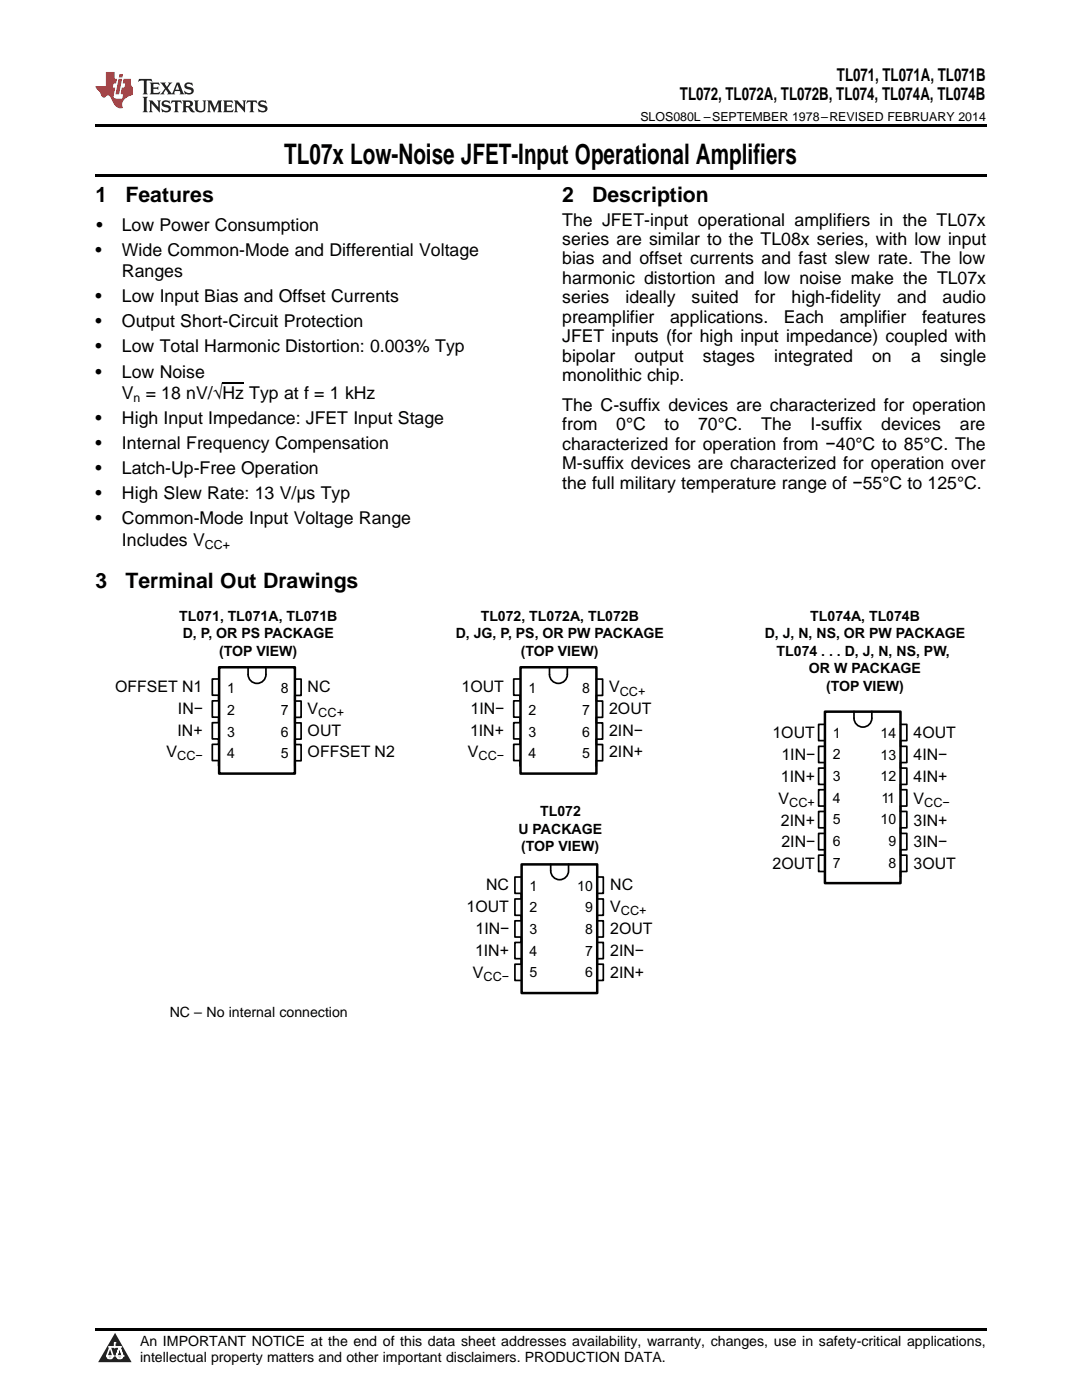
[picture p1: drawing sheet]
<svg xmlns="http://www.w3.org/2000/svg" width="216mm" height="279mm" viewBox="0 0 216 279" stroke-linecap="round" stroke-linejoin="round" font-family="sans-serif">
<defs><g id="words">
<text font-size="5.6" x="56.7" y="32.8">TL07x Low-Noise JFET-Input Operational Amplifiers</text>
<g font-size="4.2">
<text x="19" y="40.4">1</text>
<text x="25" y="40.4">Features</text>
<text x="112.2" y="40.4">2</text>
<text x="118.2" y="40.4">Description</text>
<text x="19" y="117.3">3</text>
<text x="25" y="117.3">Terminal Out Drawings</text>
</g>
<g font-size="3.5">
<text x="167" y="16.2">TL071, TL071A, TL071B</text>
<text x="135.7" y="20">TL072, TL072A, TL072B, TL074, TL074A, TL074B</text>
<text x="19.2" y="46.1">•</text>
<text x="24.3" y="46.1">Low Power Consumption</text>
<text x="112.2" y="45">The JFET-input operational amplifiers in the TL07x</text>
<text x="19" y="51.1">•</text>
<text x="24.3" y="51.1">Wide Common-Mode and Differential Voltage</text>
<text x="112.2" y="48.9">series are similar to the TL08x series, with low input</text>
<text x="112.2" y="52.8">bias and offset currents and fast slew rate. The low</text>
<text x="24.3" y="55.3">Ranges</text>
<text x="112.2" y="56.7">harmonic distortion and low noise make the TL07x</text>
<text x="19" y="60.3">•</text>
<text x="19" y="65.3">•</text>
<text x="24.3" y="60.3">Low Input Bias and Offset Currents</text>
<text x="24.3" y="65.3">Output Short-Circuit Protection</text>
<text x="112.2" y="60.5">series</text>
<text x="112.2" y="64.4">preamplifier</text>
<text x="124.8" y="60.5">ideally</text>
<text x="133.7" y="64.4">applications.</text>
<text x="138" y="60.5">suited</text>
<text x="150.6" y="60.5">for</text>
<text x="156.4" y="64.4">Each</text>
<text x="158" y="60.5">high-fidelity</text>
<text x="167.6" y="64.4">amplifier</text>
<text x="179" y="60.5">and</text>
<text x="184" y="64.4">features</text>
<text x="188.1" y="60.5">audio</text>
<text x="19" y="70.3">•</text>
<text x="24.3" y="70.3">Low Total Harmonic Distortion: 0.003% Typ</text>
<text x="112.2" y="68.3">JFET inputs (for high input impedance) coupled with</text>
<text x="19" y="75.4">•</text>
<text x="24.3" y="75.4">Low Noise</text>
<text x="112.2" y="72.2">bipolar</text>
<text x="112.2" y="76.1">monolithic chip.</text>
<text x="126.6" y="72.2">output</text>
<text x="140.3" y="72.2">stages</text>
<text x="154.5" y="72.2">integrated</text>
<text x="174" y="72.2">on</text>
<text x="181.8" y="72.2">a</text>
<text x="187.6" y="72.2">single</text>
<text x="24.3" y="79.6">V = 18 nV/√Hz Typ at f = 1 kHz</text>
<text x="112.2" y="82">The C-suffix devices are characterized for operation</text>
<text x="19" y="84.6">•</text>
<text x="19" y="89.6">•</text>
<text x="24.3" y="84.6">High Input Impedance: JFET Input Stage</text>
<text x="24.3" y="89.6">Internal Frequency Compensation</text>
<text x="112.2" y="85.9">from</text>
<text x="112.2" y="89.8">characterized for operation from −40°C to 85°C. The</text>
<text x="123" y="85.9">0°C</text>
<text x="132.6" y="85.9">to</text>
<text x="139.3" y="85.9">70°C.</text>
<text x="151.9" y="85.9">The</text>
<text x="161.7" y="85.9">I-suffix</text>
<text x="175.8" y="85.9">devices</text>
<text x="191.5" y="85.9">are</text>
<text x="19" y="94.6">•</text>
<text x="24.3" y="94.6">Latch-Up-Free Operation</text>
<text x="112.2" y="93.7">M-suffix devices are characterized for operation over</text>
<text x="19" y="99.6">•</text>
<text x="24.3" y="99.6">High Slew Rate: 13 V/μs Typ</text>
<text x="112.2" y="97.5">the full military temperature range of −55°C to 125°C.</text>
<text x="19" y="104.6">•</text>
<text x="24.3" y="104.6">Common-Mode Input Voltage Range</text>
<text x="24.3" y="108.9">Includes V</text>
</g>
<g font-size="3.2">
<text x="23" y="138.2">OFFSET N1</text>
<text x="35.5" y="142.5">IN−</text>
<text x="61.4" y="138.2">NC</text>
<text x="61.4" y="142.5">V</text>
<text x="92.1" y="138.2">1OUT</text>
<text x="93.9" y="142.5">1IN−</text>
<text x="121.5" y="138.2">V</text>
<text x="121.5" y="142.5">2OUT</text>
<text x="35.4" y="146.8">IN+</text>
<text x="61.4" y="146.8">OUT</text>
<text x="93.8" y="146.8">1IN+</text>
<text x="121.5" y="146.8">2IN−</text>
<text x="154.1" y="147.3">1OUT</text>
<text x="182.3" y="147.3">4OUT</text>
<text x="33.2" y="151.1">V</text>
<text x="61.4" y="151.1">OFFSET N2</text>
<text x="93.4" y="151.1">V</text>
<text x="121.5" y="151.1">2IN+</text>
<text x="155.9" y="151.7">1IN−</text>
<text x="182.3" y="151.7">4IN−</text>
<text x="155.3" y="160.4">V</text>
<text x="155.8" y="156">1IN+</text>
<text x="182.3" y="156">4IN+</text>
<text x="182.3" y="160.4">V</text>
<text x="155.8" y="164.8">2IN+</text>
<text x="182.3" y="164.8">3IN+</text>
<text x="154.1" y="173.5">2OUT</text>
<text x="155.9" y="169.1">2IN−</text>
<text x="182.3" y="169.1">3IN−</text>
<text x="182.3" y="173.5">3OUT</text>
<text x="97" y="177.7">NC</text>
<text x="121.8" y="177.7">NC</text>
<text x="93.1" y="182">1OUT</text>
<text x="121.8" y="182">V</text>
<text x="94.8" y="190.8">1IN+</text>
<text x="94.9" y="186.4">1IN−</text>
<text x="121.8" y="186.4">2OUT</text>
<text x="121.8" y="190.8">2IN−</text>
<text x="94.4" y="195.1">V</text>
<text x="121.8" y="195.1">2IN+</text>
</g>
<g font-size="2.8">
<text x="35.8" y="123.8">TL071, TL071A, TL071B</text>
<text x="95.9" y="123.8">TL072, TL072A, TL072B</text>
<text x="161.7" y="123.8">TL074A, TL074B</text>
<text x="36.5" y="127.4">D, P, OR PS PACKAGE</text>
<text x="43.7" y="130.9">(TOP VIEW)</text>
<text x="90.9" y="127.4">D, JG, P, PS, OR PW PACKAGE</text>
<text x="103.9" y="130.9">(TOP VIEW)</text>
<text x="152.6" y="127.4">D, J, N, NS, OR PW PACKAGE</text>
<text x="155" y="130.9">TL074 . . . D, J, N, NS, PW,</text>
<text x="161.4" y="134.4">OR W PACKAGE</text>
<text x="164.8" y="137.9">(TOP VIEW)</text>
<text x="45.3" y="138.3">1</text>
<text x="45.3" y="142.6">2</text>
<text x="56" y="138.3">8</text>
<text x="56" y="142.6">7</text>
<text x="105.4" y="138.3">1</text>
<text x="105.4" y="142.6">2</text>
<text x="116.1" y="138.3">8</text>
<text x="116.1" y="142.6">7</text>
<text x="45.3" y="147">3</text>
<text x="56" y="147">6</text>
<text x="105.4" y="147">3</text>
<text x="116.1" y="147">6</text>
<text x="166.2" y="147.3">1</text>
<text x="175.7" y="147.3">14</text>
<text x="45.3" y="151.3">4</text>
<text x="56" y="151.3">5</text>
<text x="105.4" y="151.3">4</text>
<text x="116.1" y="151.3">5</text>
<text x="166.2" y="151.6">2</text>
<text x="166.2" y="155.9">3</text>
<text x="175.7" y="151.6">13</text>
<text x="175.7" y="155.9">12</text>
<text x="166.2" y="160.2">4</text>
<text x="175.9" y="160.2">11</text>
<text x="103.4" y="166.4">U PACKAGE</text>
<text x="107.8" y="162.9">TL072</text>
<text x="166.2" y="164.5">5</text>
<text x="175.7" y="164.5">10</text>
<text x="104" y="169.9">(TOP VIEW)</text>
<text x="166.2" y="168.8">6</text>
<text x="166.2" y="173.1">7</text>
<text x="177.3" y="168.8">9</text>
<text x="177.3" y="173.1">8</text>
<text x="105.7" y="177.7">1</text>
<text x="115.2" y="177.8">10</text>
<text x="105.7" y="182.1">2</text>
<text x="116.7" y="182.1">9</text>
<text x="105.7" y="186.4">3</text>
<text x="105.7" y="190.7">4</text>
<text x="116.7" y="186.4">8</text>
<text x="116.7" y="190.8">7</text>
<text x="105.7" y="195.1">5</text>
<text x="116.7" y="195.1">6</text>
<text x="33.9" y="203">NC – No internal connection</text>
<text x="27.9" y="268.6">An IMPORTANT NOTICE at the end of this data sheet addresses availability, warranty, changes, use in safety-critical applications,</text>
<text x="27.9" y="271.8">intellectual property matters and other important disclaimers. PRODUCTION DATA.</text>
</g>
<g font-size="2.5">
<text x="127.8" y="24.2">SLOS080L –SEPTEMBER 1978–REVISED FEBRUARY 2014</text>
<text x="26.7" y="80.3">n</text>
<text x="40.9" y="109.6">CC+</text>
<text x="63.5" y="143.1">CC+</text>
<text x="123.7" y="138.8">CC+</text>
<text x="35.3" y="151.7">CC−</text>
<text x="95.5" y="151.7">CC−</text>
<text x="157.5" y="161.1">CC+</text>
<text x="184.4" y="161.1">CC−</text>
<text x="123.9" y="182.7">CC+</text>
<text x="96.5" y="195.8">CC−</text>
</g>
</g></defs>
<path d="M23 266l3.3 5.9h-6.7z" fill="#231f20"/>
<path d="M21.3 270.6h1.3l-.4 .5h-.3a.54 .54 0 0 1-.6-.5z" fill-rule="evenodd" fill="#fff"/>
<path d="M21.3 270.6h1.3l-.4 .5h-.3a.54 .54 0 0 1-.6-.5z" fill="none" stroke="#231f20" stroke-width=".33"/>
<path d="M21.3 270.6l1.3 .1-.4 .4h-.5z" fill="none" stroke="#fff" stroke-width=".33"/>
<path d="M22.9 268.9h.1" fill="none" stroke="#fff" stroke-width=".33"/>
<path d="M22.9 268v.9z" fill="#fff"/>
<path d="M22.9 268v.9z" fill="none" stroke="#fff" stroke-width=".33"/>
<circle cx="22.9" cy="268" r=".16" fill="#fff"/>
<path d="M21.8 268.8h.1" fill="none" stroke="#fff" stroke-width=".33"/>
<path d="M21.8 268.8h2.2z" fill="#fff"/>
<path d="M21.8 268.8h2.2z" fill="none" stroke="#fff" stroke-width=".33"/>
<circle cx="24" cy="268.8" r=".16" fill="#fff"/>
<path d="M23.2 270.6h.1" fill="none" stroke="#fff" stroke-width=".33"/>
<path d="M23.9 268.8l-.7 1.8z" fill="#fff"/>
<path d="M23.9 268.8l-.7 1.8z" fill="none" stroke="#fff" stroke-width=".33"/>
<path d="M23.9 268.8l.6 1.8z" fill="#fff"/>
<path d="M23.9 268.8l.6 1.8z" fill="none" stroke="#fff" stroke-width=".33"/>
<path d="M24.4 270.6h.1" fill="none" stroke="#fff" stroke-width=".33"/>
<circle cx="21.3" cy="270.6" r=".16" fill="#fff"/>
<path d="M22 268.8l-.7 1.8z" fill="#fff"/>
<path d="M22 268.8l-.7 1.8z" fill="none" stroke="#fff" stroke-width=".33"/>
<path d="M22 268.8l.6 1.8z" fill="#fff"/>
<path d="M22 268.8l.6 1.8z" fill="none" stroke="#fff" stroke-width=".33"/>
<circle cx="22.6" cy="270.6" r=".16" fill="#fff"/>
<path d="M23.3 270.6h1.2a.63 .63 0 0 1-.6 .5 .63 .63 0 0 1-.6-.5z" fill-rule="evenodd" fill="#fff"/>
<path d="M23.3 270.6h1.2a.63 .63 0 0 1-.6 .5 .63 .63 0 0 1-.6-.5z" fill="none" stroke="#231f20" stroke-width=".33"/>
<path d="M23.3 270.6h1.2l-.4 .5h-.5z" fill="none" stroke="#fff" stroke-width=".33"/>
<path d="M23.2 270.6h.1" fill="none" stroke="#fff" stroke-width=".33"/>
<circle cx="24.5" cy="270.6" r=".16" fill="#fff"/>
<path d="M19 34.8h177.8v.5h-177.8zM19 24.7h177.8v.6h-177.8zM19 265.1h177.8v.5h-177.8z" fill="#000"/>
<g fill="none" stroke="#000" stroke-width=".34">
<path d="M43.6 135.5h-1.2v3.2h1.2v1.2h-1.2v3.2h1.2v1.1h-1.2v3.3h1.2v1h-1.2v3.3h1.2v1.1M49.5 133.2a2.61 2.61 0 0 0 .9 2.9 1.78 1.78 0 0 0 2.7-1.5v-1.4M58.8 135.5h1.3v3.3h-1.3v1.1h1.3v3.3h-1.3v1.1h1.3v3.2h-1.3v1.1h1.3v3.2h-1.3v1.1M103.8 135.5h-1.3v3.2h1.3v1.2h-1.3v3.2h1.3v1.1h-1.3v3.3h1.3v1h-1.3v3.3h1.3v1.1M109.6 133.2a2.61 2.61 0 0 0 .9 2.9 1.78 1.78 0 0 0 2.7-1.5v-1.4M119 135.5h1.2v3.3h-1.2v1.1h1.2v3.3h-1.2v1.1h1.2v3.2h-1.2v1.1h1.2v3.2h-1.2v1.1M164.6 144.6h-1.3v3.2h1.3v1.1h-1.3v3.3h1.3v1.1h-1.3v3.2h1.3v1.1h-1.3v3.3h1.3M170.4 142a2.61 2.61 0 0 0 .9 2.9 1.78 1.78 0 0 0 2.7-1.6v-1.3M179.7 144.6h1.2v3.2h-1.2v1.1h1.2v3.3h-1.2v1.1h1.2v3.2h-1.2v1.1h1.2v3.3h-1.2M104 175h-1.3v3.3h1.3v1.1h-1.3v3.3h1.3v1.1h-1.3v3.2h1.3v1.1h-1.3v3.2h1.3v1.1h-1.3v3.3h1.3M109.9 172.4a2.59 2.59 0 0 0 .9 2.9 1.78 1.78 0 0 0 2.6-1.5v-1.4M119.1 175h1.3v3.3h-1.3v1.1h1.3v3.3h-1.3v1.1h1.3v3.2h-1.3v1.1h1.3v3.2h-1.3v1.1h1.3v3.3h-1.3"/>
<path d="M164.6 160.8v1.1h-1.3v3.3h1.3v1.1h-1.3v3.3h1.3v1.1h-1.3v3.2h1.3v1.1M179.7 160.8v1.1h1.2v3.3h-1.2v1.1h1.2v3.3h-1.2v1.1h1.2v3.2h-1.2v1.1"/>
</g>
<path d="M43.7 133.2h15.1v21.2h-15.1zM103.9 133.2h15.1v21.2h-15.1zM164.6 142h15.1v34.2h-15.1zM104.1 172.5h15.1v25.7h-15.1z" fill="none" stroke="#000" stroke-width=".5"/>
<path d="M27.7 15.7l-.1 .6 .6-.2h.5v.1v2.2l-.2 .4h1l-.2-.4v-2.2v-.1h.5l.6 .2-.2-.6zM29.9 16.5l.2 .4v1.5l-.2 .4h1.9l.1-.6a1.09 1.09 0 0 1-1.3 .2v-.7h.6l.4 .2v-.6l-.2 .1-.8 .1v-.6l.2-.1a1.01 1.01 0 0 1 1 .2l-.1-.5zM32 16.5l.9 1.2-1 1.1h.9l-.2-.2 .5-.7 .5 .7-.3 .2h1.7l-.2-.2 .1-.4h1l.1 .4-.2 .2h1l-.3-.3-.7-2h-.5l-1 2.2-.8-1.1 .9-1.1h-.9l.2 .2-.4 .7-.4-.7 .2-.2zM35.4 16.9l.4 1h-.8zM37 16.6a.66 .66 0 0 0-.2 .8 .66 .66 0 0 0 .6 .4l.7 .2 .1 .2a.8 .8 0 0 1-.7 .4 .8 .8 0 0 1-.7-.5l.1 .7 .2-.1a.94 .94 0 0 0 1.1 .1 .94 .94 0 0 0 .4-1 1.48 1.48 0 0 0-1.3-.6v-.3a1.1 1.1 0 0 1 1.2 .2l-.2-.6-.2 .1-.5-.2zM28.5 19.3l.2 .4v2.3l-.2 .4h1l-.2-.4v-2.3l.2-.4zM29.7 20l.2 .4v1.6l-.2 .4h.8l-.3-.4 .1-1.4 1.6 1.8v-2l.2-.4h-.7l.2 .3v1.1l-1.2-1.4zM32.5 20.2a.66 .66 0 0 0-.2 .7 .66 .66 0 0 0 .6 .5l.6 .1 .2 .3a.8 .8 0 0 1-.8 .4 .8 .8 0 0 1-.7-.5l.2 .7 .2-.1a.94 .94 0 0 0 1 .1 .94 .94 0 0 0 .5-1 1.47 1.47 0 0 0-1.3-.6l-.1-.4a1.1 1.1 0 0 1 1.3 .2l-.2-.6-.2 .2-.5-.2zM34.3 20l-.2 .7a.64 .64 0 0 1 .8-.4v1.7l-.2 .4h1l-.3-.4 .1-1.7a.66 .66 0 0 1 .8 .4l-.2-.7zM36.3 20l.3 .4v1.6l-.3 .4h1l-.2-.2v-.8l.5 .1 .1 .1a.8 .8 0 0 0 1.2 .7l-1-1a.62 .62 0 0 0 .6-.6 .62 .62 0 0 0-.6-.6zM37.1 20.4l.1-.1a.48 .48 0 0 1 .6 .1 .48 .48 0 0 1 .1 .6l-.2 .1h-.6zM38.7 20l.2 .3a2.29 2.29 0 0 0 .4 2 1.05 1.05 0 0 0 1.7-.7v-1.3l.2-.3h-.8l.2 .4v1.2a.61 .61 0 0 1-.6 .5 .61 .61 0 0 1-.6-.5v-1.2l.3-.4zM41.3 20l.3 .4v1.6l-.3 .4h.8l-.2-.4v-1.5l.8 1.9 .9-1.9v1.5l-.2 .4h.9l-.2-.4v-1.6l.2-.4h-.8l-.7 1.6-.6-1.6zM44.5 20l.2 .4v1.6l-.2 .4h1.9l.2-.6a1.1 1.1 0 0 1-1.4 .2v-.7h.6l.4 .2v-.7l-.2 .2h-.8v-.5l.2-.2a1.02 1.02 0 0 1 1.1 .3l-.2-.6zM46.7 20l.2 .4v1.6l-.2 .4h.8l-.3-.4 .1-1.4 1.6 1.8v-2l.2-.4h-.7l.2 .3v1.1l-1.2-1.4zM49.3 20l-.1 .7a.64 .64 0 0 1 .8-.4v1.7l-.3 .4h1l-.2-.4v-1.7a.66 .66 0 0 1 .8 .4l-.1-.7zM51.7 20.2a.66 .66 0 0 0-.2 .7 .66 .66 0 0 0 .7 .5l.6 .1 .1 .3a.8 .8 0 0 1-.7 .4 .8 .8 0 0 1-.7-.5l.1 .7 .2-.1a.94 .94 0 0 0 1.1 .1 .94 .94 0 0 0 .4-1 1.48 1.48 0 0 0-1.2-.6l-.1-.4a1.1 1.1 0 0 1 1.2 .2l-.2-.6-.1 .2-.6-.2z" fill="#231f20"/>
<path d="M21.1 14.4v2.8h-2v.3l.9 1a.96 .96 0 0 0 1 .9 .59 .59 0 0 1 .5-.3 .59 .59 0 0 1 .5 .3l.4 .8a1.61 1.61 0 0 0 2.1 1.3 1.63 1.63 0 0 1 1.1-2.2l.9-.4v-1.5a1.6 1.6 0 0 1-.4-1.7h-1.4l-.2 1h.5l-.2 .8h-.5l-.2 1v.2l.5 .1-.2 .9h-.7a.74 .74 0 0 1-1-.7l.3-1.5h-.5l.2-.8h.5l.1-1h-.4v-1.3zM23.7 15.7l-.7 3.1h.8l.6-3.1zM23.8 14.8l-.1 .6h.7l.2-.6z" fill="#ee1d23"/>
<path d="M44.4 76.5h4.3" fill="none" stroke="#000" stroke-width=".25"/>
<use href="#words"/>
</svg>
